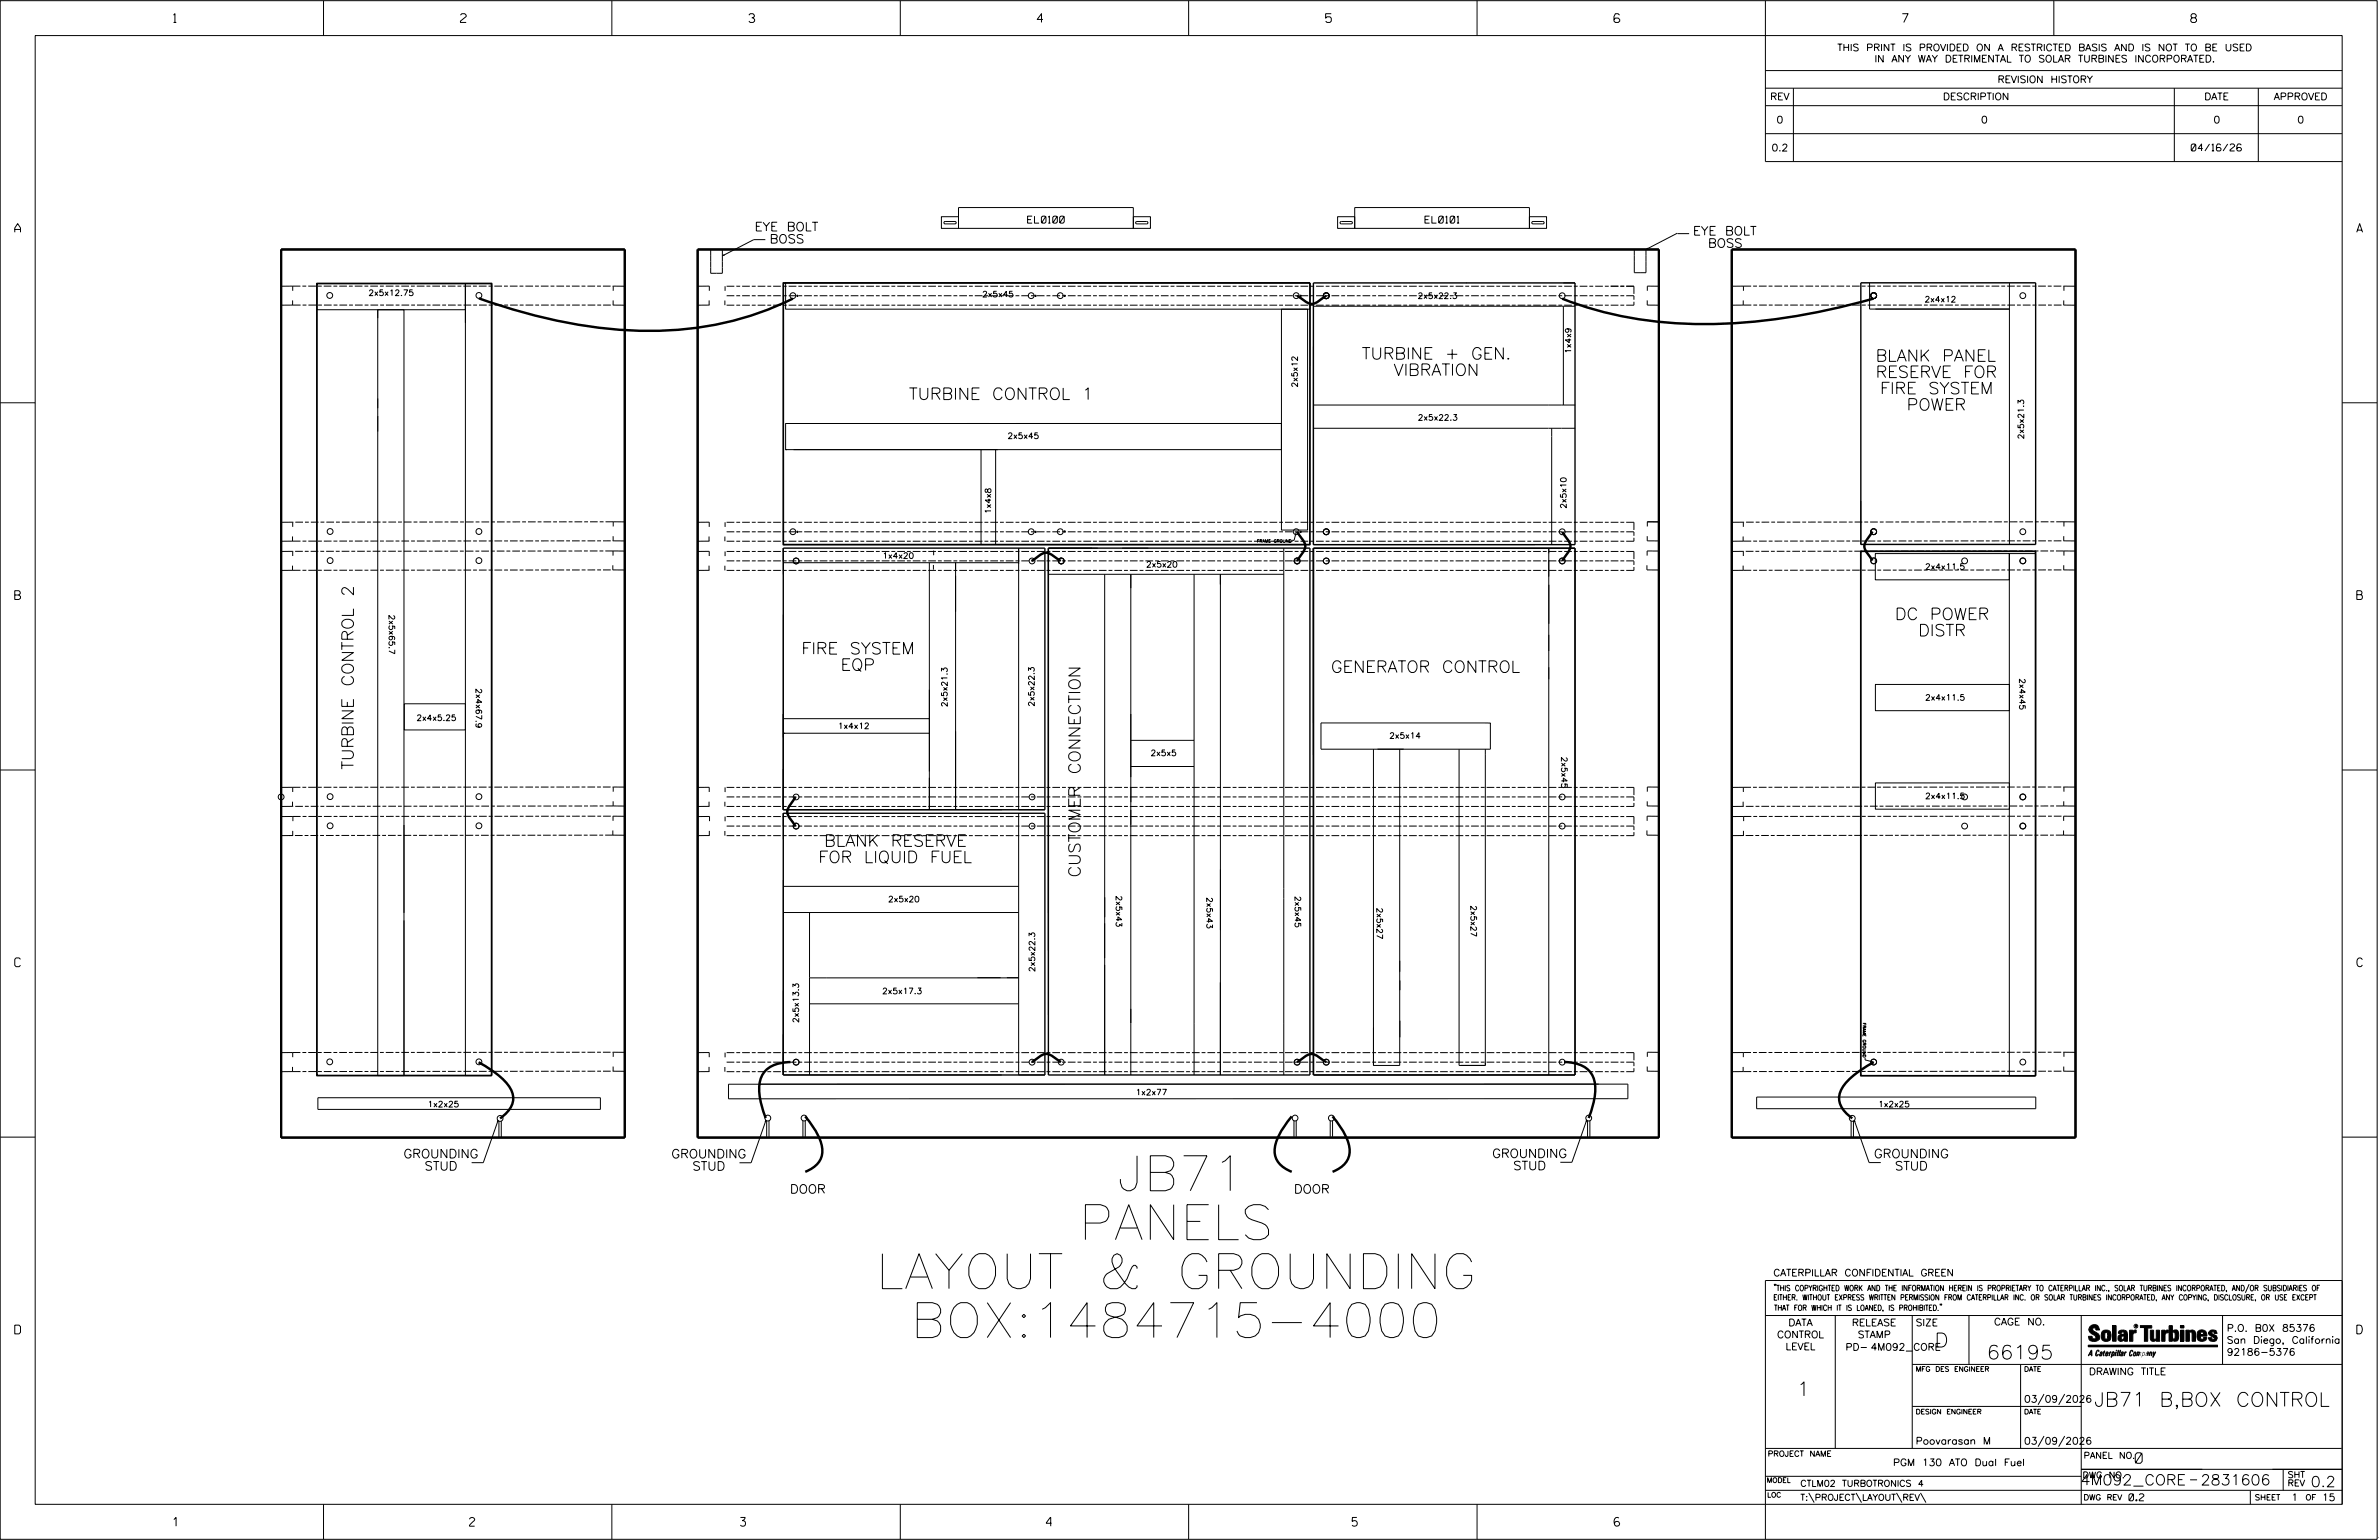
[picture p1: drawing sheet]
<svg xmlns="http://www.w3.org/2000/svg" width="864mm" height="559mm" viewBox="0 0 864 559" stroke-linecap="round" stroke-linejoin="round" font-family="sans-serif">
<defs><g id="words">
<g font-size="12.7">
<text x="405.5" y="432.1">JB71</text>
<text x="391.6" y="449.8">PANELS</text>
<text x="317.9" y="467.6">LAYOUT &amp; GROUNDING</text>
<text x="330.6" y="485.4">BOX:1484715-4000</text>
</g>
<g font-size="5.1">
<text x="702.3" y="488.8">D</text>
<text x="721.2" y="493.2">66195</text>
<text x="652.2" y="506.5">1</text>
<text x="760.2" y="510.3">JB71 B,BOX CONTROL</text>
</g>
<g font-size="4.2">
<text x="494.3" y="130.4">TURBINE + GEN.</text>
<text x="680.9" y="131.1">BLANK PANEL</text>
<text x="505.9" y="136.3">VIBRATION</text>
<text x="680.9" y="137">RESERVE FOR</text>
<text x="682.5" y="143">FIRE SYSTEM</text>
<text x="329.9" y="145">TURBINE CONTROL 1</text>
<text x="692.2" y="148.9">POWER</text>
<text x="687.9" y="224.8">DC POWER</text>
<text x="696.3" y="230.8">DISTR</text>
<text x="290.9" y="237.4">FIRE SYSTEM</text>
<text x="305.1" y="243.3">EQP</text>
<text x="483.1" y="244">GENERATOR CONTROL</text>
<text x="128.3" y="279.3" transform="rotate(-90 128.3 279.3)">TURBINE CONTROL 2</text>
<text x="299.2" y="307.1">BLANK RESERVE</text>
<text x="297.1" y="313">FOR LIQUID FUEL</text>
<text x="392.2" y="318.4" transform="rotate(-90 392.2 318.4)">CUSTOMER CONNECTION</text>
</g>
<g font-size="3.8">
<text x="775.1" y="531">0</text>
<text x="755.2" y="538.9">4M092_CORE</text>
<text x="798.8" y="538.9">2831606</text>
<text x="838.8" y="539.5">0.2</text>
</g>
<g font-size="3.2">
<text x="63" y="8.2">1</text>
<text x="167.2" y="8.2">2</text>
<text x="271.8" y="8.2">3</text>
<text x="376.5" y="8.2">4</text>
<text x="481.2" y="8.2">5</text>
<text x="690.6" y="8.2">7</text>
<text x="795.3" y="8.2">8</text>
<text x="274" y="83.8">EYE BOLT</text>
<text x="5.4" y="84.3">A</text>
<text x="279.4" y="88.2">BOSS</text>
<text x="614.6" y="85.3">EYE BOLT</text>
<text x="620" y="89.8">BOSS</text>
<text x="855.5" y="84.3">A</text>
<text x="5.4" y="217.5">B</text>
<text x="855.6" y="217.5">B</text>
<text x="5.4" y="350.8">C</text>
<text x="855.6" y="350.8">C</text>
<text x="146.5" y="420.2">GROUNDING</text>
<text x="154.1" y="424.6">STUD</text>
<text x="243.7" y="420.2">GROUNDING</text>
<text x="251.3" y="424.7">STUD</text>
<text x="541.7" y="420.1">GROUNDING</text>
<text x="549.3" y="424.5">STUD</text>
<text x="680.3" y="420.2">GROUNDING</text>
<text x="687.9" y="424.6">STUD</text>
<text x="286.8" y="433">DOOR</text>
<text x="469.7" y="433">DOOR</text>
<text x="5.4" y="484">D</text>
<text x="855.6" y="484">D</text>
<text x="62.8" y="553.8">1</text>
<text x="170.4" y="553.8">2</text>
<text x="268.8" y="553.8">3</text>
<text x="379.8" y="553.8">4</text>
<text x="490.8" y="553.8">5</text>
<text x="585.9" y="553.8">6</text>
</g>
<g font-size="2.5">
<text x="666.9" y="18.5">THIS PRINT IS PROVIDED ON A RESTRICTED BASIS AND IS NOT TO BE USED</text>
<text x="680.5" y="22.6">IN ANY WAY DETRIMENTAL TO SOLAR TURBINES INCORPORATED.</text>
<text x="725.1" y="30">REVISION HISTORY</text>
<text x="642.6" y="36.3">REV</text>
<text x="705.3" y="36.3">DESCRIPTION</text>
<text x="800.2" y="36.3">DATE</text>
<text x="825.4" y="36.3">APPROVED</text>
<text x="644.9" y="44.7">0</text>
<text x="719.1" y="44.7">0</text>
<text x="803.5" y="44.7">0</text>
<text x="834" y="44.7">0</text>
<text x="643.1" y="54.8">0.2</text>
<text x="795.4" y="54.8">04/16/26</text>
<text x="373" y="81">EL0100</text>
<text x="517.3" y="81">EL0101</text>
<text x="643.8" y="463">CATERPILLAR CONFIDENTIAL GREEN</text>
<text x="645.1" y="485.5">CONTROL</text>
<text x="649.2" y="481.1">DATA</text>
<text x="672.3" y="481.1">RELEASE</text>
<text x="674.4" y="485.5">STAMP</text>
<text x="695.4" y="481.1">SIZE</text>
<text x="723.8" y="480.8">CAGE NO.</text>
<text x="808.4" y="483.1">P.O. B0X 85376</text>
<text x="648.2" y="489.8">LEVEL</text>
<text x="669.9" y="490">PD- 4M092_CORE</text>
<text x="808.4" y="487.5">San Diego, California</text>
<text x="808.4" y="491.8">92186-5376</text>
<text x="758.3" y="498.9">DRAWING TITLE</text>
<text x="734.8" y="508.9">03/09/2026</text>
<text x="695.4" y="524.1">Poovarasan M</text>
<text x="734.8" y="524.1">03/09/2026</text>
<text x="687.2" y="531.9">PGM 130 ATO Dual Fuel</text>
<text x="772.8" y="544.6">0.2</text>
<text x="831.8" y="544.6">1</text>
<text x="842.9" y="544.6">15</text>
</g>
<g font-size="2.3">
<text x="756.4" y="529.2">PANEL NO.</text>
<text x="653.5" y="539.4">CTLM02 TURBOTRONICS 4</text>
<text x="756" y="536.3">DWG NO.</text>
<text x="830.4" y="539.3">REV</text>
<text x="830.4" y="536.2">SHT</text>
<text x="653.5" y="544.5">T:\PROJECT\LAYOUT\REV\</text>
</g>
<g font-size="2.1">
<text x="133.7" y="107.3">2x5x12.75</text>
<text x="356.5" y="107.8">2x5x45</text>
<text x="514.6" y="108.4">2x5x22.3</text>
<text x="698.6" y="109.6">2x4x12</text>
<text x="570.3" y="128.4" transform="rotate(-90 570.3 128.4)">1x4x9</text>
<text x="471" y="140.6" transform="rotate(-90 471 140.6)">2x5x12</text>
<text x="514.7" y="152.5">2x5x22.3</text>
<text x="365.7" y="159.2">2x5x45</text>
<text x="734.7" y="159.4" transform="rotate(-90 734.7 159.4)">2x5x21.3</text>
<text x="568.6" y="184.6" transform="rotate(-90 568.6 184.6)">2x5x10</text>
<text x="359.7" y="186.5" transform="rotate(-90 359.7 186.5)">1x4x8</text>
<text x="320.3" y="202.7">1x4x20</text>
<text x="416" y="205.9">2x5x20</text>
<text x="698.8" y="206.7">2x4x11.5</text>
<text x="141.2" y="223" transform="rotate(90 141.2 223)">2x5x65.7</text>
<text x="172.7" y="249.8" transform="rotate(90 172.7 249.8)">2x4x67.9</text>
<text x="733.1" y="246.1" transform="rotate(90 733.1 246.1)">2x4x45</text>
<text x="343.9" y="256.6" transform="rotate(-90 343.9 256.6)">2x5x21.3</text>
<text x="375.5" y="256.4" transform="rotate(-90 375.5 256.4)">2x5x22.3</text>
<text x="698.8" y="254.1">2x4x11.5</text>
<text x="151.2" y="261.5">2x4x5.25</text>
<text x="304.2" y="264.4">1x4x12</text>
<text x="504.3" y="268">2x5x14</text>
<text x="417.7" y="274.3">2x5x5</text>
<text x="566.8" y="274.6" transform="rotate(90 566.8 274.6)">2x5x45</text>
<text x="698.8" y="289.9">2x4x11.5</text>
<text x="322.4" y="327.3">2x5x20</text>
<text x="405.1" y="325" transform="rotate(90 405.1 325)">2x5x43</text>
<text x="438" y="325.5" transform="rotate(90 438 325.5)">2x5x43</text>
<text x="470.1" y="325.1" transform="rotate(90 470.1 325.1)">2x5x45</text>
<text x="499.8" y="329.4" transform="rotate(90 499.8 329.4)">2x5x27</text>
<text x="533.9" y="328.5" transform="rotate(90 533.9 328.5)">2x5x27</text>
<text x="375.7" y="352.7" transform="rotate(-90 375.7 352.7)">2x5x22.3</text>
<text x="320.2" y="360.7">2x5x17.3</text>
<text x="289.9" y="371.2" transform="rotate(-90 289.9 371.2)">2x5x13.3</text>
<text x="155.2" y="401.7">1x2x25</text>
<text x="412.2" y="397.4">1x2x77</text>
<text x="681.8" y="401.7">1x2x25</text>
</g>
<g font-size="2">
<text x="643.8" y="468.4">&quot;THIS COPYRIGHTED WORK AND THE INFORMATION HEREIN IS PROPRIETARY TO CATERPILLAR INC., SOLAR TURBINES INCORPORATED, AND/OR SUBSIDIARIES OF</text>
<text x="643.8" y="471.8">EITHER. WITHOUT EXPRESS WRITTEN PERMISSION FROM CATERPILLAR INC. OR SOLAR TURBINES INCORPORATED, ANY COPYING, DISCLOSURE, OR USE EXCEPT</text>
<text x="644" y="475.6">THAT FOR WHICH IT IS LOANED, IS PROHIBITED.&quot;</text>
<text x="641.7" y="528.5">PROJECT NAME</text>
<text x="756.3" y="544.3">DWG REV</text>
<text x="818.5" y="544.3">SHEET</text>
<text x="836.9" y="544.3">OF</text>
</g>
<g font-size="1.8">
<text x="695.4" y="497.6">MFG DES ENGINEER</text>
<text x="734.8" y="497.6">DATE</text>
<text x="695.4" y="513.1">DESIGN ENGINEER</text>
<text x="734.8" y="513.1">DATE</text>
<text x="641.3" y="538">MODEL</text>
<text x="641.5" y="543.3">LOC</text>
</g>
<g font-size="1.1">
<text x="456.3" y="196.9">FRAME GROUND</text>
<text x="676.2" y="371.1" transform="rotate(90 676.2 371.1)">FRAME GROUND</text>
</g>
<text font-size=".9" x="775.1" y="481.7">R</text>
<text font-size=".5" x="386.4" y="193.1">D</text>
</g></defs>
<g fill="none" stroke="#000" stroke-width=".36">
<path d="M.1 .2h862.8v558.4h-862.8zM12.8 12.9h837.4v533h-837.4zM117.4 .2v12.7M222.1 .2v12.7M326.8 .2v12.7M431.5 .2v12.7M536.2 .2v12.7M587.9 5.5l-.5-.5h-1l-.5 1v1.7l.5 .4h1l.6-.4v-.6l-.6-.5h-1l-.5 .5M640.9 .2v58.4h209.3M745.6 .2v12.7M640.9 25.6h209.3M640.9 32h209.3"/>
<path d="M640.9 38.3h209.3M651 32v26.6M789.3 32v26.6M819.8 32v26.6M640.9 48.5h209.3M341.7 78.6h6.2v4.3h-6.2zM347.9 75.3h63.5v7.6h-63.5zM411.4 78.6h6.2v4.3h-6.2zM485.6 78.6h6.2v4.3h-6.2zM491.8 75.3h63.4v7.6h-63.4zM555.2 78.6h6.2v4.3h-6.2zM258 90.7v8.5h4.2v-8.5"/>
<path d="M277.8 87h-4.2l-11.4 5.9M342.9 80.4h3.8l.4 .4-.4 .4h-3.6l-.4-.2zM412.5 80.4h3.8l.4 .4-.4 .4h-3.6l-.4-.2zM486.7 80.4h3.8l.4 .4-.4 .4h-3.6l-.5-.4zM556.3 80.4h3.8l.4 .4-.4 .4h-3.6l-.5-.4zM608.9 84.6l-11.4 5.9v8.5h-4.2v-8.5M608.9 84.8h4.3M102.1 103.9l4.2-.1v1.7M106.2 109v1.7M106.3 110.7h-4.2M115 102.9h53.9v9.5h-53.9zM137.1 112.4v277.9h9.5v-56.3"/>
<path d="M137.1 115.4v-3h9.5v277.9M168.9 102.9v287.4h9.6v-287.4h-9.6v14.2M222.6 109v1.7h4.2M226.8 103.9l-4.2-.1v1.7M253.3 103.9l4.2-.1v1.7M257.4 109v1.7M257.6 110.7h-4.3M263.1 109v1.7M263.2 103.9v1.7M285.2 102.7h190.3v9.5h-190.3zM289.3 107.1l.3 .1-.1 .4zM375.8 107.1l.3 .1-.1 .4z"/>
<path d="M386.4 107.1l.3 .1-.1 .4h-.2zM465.2 112.2h9.5v80.1h-9.5zM472 107.1l.3 .1-.1 .4h-.2zM476.8 111.1h94.9M532.3 102.7h.2M567.5 102.7h4.2M567.5 111.1v35.9M598 109v1.7h4.2M602.2 103.9l-4.2-.1v1.7M628.6 103.9l4.3-.1v1.7M632.8 109v1.7M633 110.7h-4.3"/>
<path d="M678.7 102.6v9.5h50.7M729.4 102.6v95M749.2 109v1.7h4.2M753.5 103.9l-4.3-.1v1.7M476.8 125.7v71.9h80.3M.1 146.2h12.7M137.1 144.6v3.5M137.1 151v5.6M351 153.7h8.2M368.8 153.7h96.4v9.5h-180M465.2 153.7h-180v9.5h.5M476.7 155.4h95"/>
<path d="M476.7 147h95M563.3 155.4v42.3M850.2 146.2h12.7M288 163.2h74.2M356.1 163.2v34.4M361.4 163.2v34.4M102 189.5h4.3v1.7M106.2 194.7v1.7M106.3 196.4h-4.2M222.6 194.6v1.7h4.2M226.8 200l-4.3-.1v1.7M226.8 189.4l-4.2-.1v1.7"/>
<path d="M253.2 189.5h4.3v1.7M257.4 194.7v1.7M257.5 196.4h-4.2M263.1 194.7v1.7M263.2 189.5v1.7M284.3 198.9v9.5M284.3 197.6h.9M289.3 192.7l.3 .2-.1 .4zM338.9 199.8v1.7M369.8 198.9v94.9h9.5M375.8 192.7l.3 .2-.1 .4zM398.5 198.9h-17.9v169.4"/>
<path d="M407.3 198.9h9.5M466 198.9v191.2M470.5 193.1l-.7 3h-.7M472 192.7l.3 .1-.1 .5h-.2zM476.8 198.9v75.1M562.2 198.9v191.2M598 194.6v1.7h4.2M602.2 200l-4.3-.1v1.7M602.2 189.4l-4.2-.1v1.7M628.6 189.5h4.2v1.7M632.8 194.7v1.7M632.9 196.4h-4.2"/>
<path d="M675.5 181.7v15.9h51M749.1 199.9l4.3 .1M749.2 194.6v1.7h4.2M749.2 199.9v1.7M753.5 189.4l-4.3-.1v1.7M102 200.1h4.3v1.7M106.2 205.2v1.7M106.3 206.9l-4.2 .1M222.5 205.1v1.7h4.2M253.2 200.1h4.3v1.7M257.4 205.2v1.7M257.5 206.9l-4.2 .1"/>
<path d="M263.1 205.3v1.7M263.2 200.1v1.7M284.3 204.2h85.5M337.4 204.2v89.6M338.8 205v1.7M346.9 204.2v89.6M380.6 208.4h85.4M401 208.4v181.7M410.5 208.4v181.7M433.5 208.4v181.7M443 208.4v3.7M443 208.4v181.7"/>
<path d="M562.3 212.2v14.1M597.9 205.1v1.7h4.2M628.6 200.1h4.2v1.7M632.8 205.2v1.7M632.9 206.9l-4.2 .1M680.8 200.9h48.6v9.5h-48.6zM729.4 200.9h9.5v189.4h-9.5zM749.1 206.8h4.2M749.2 205.1v1.7M284.3 223v70.8h79.3M102.1 258.4v154.4M146.8 255.4h22.1v9.5h-22.1z"/>
<path d="M628.6 258.4v154.4M680.8 248.4h48.6v9.5h-48.6zM.1 279.4h12.7M284.3 266.1h53.1M284.3 260.8h53.1M410.5 268.6h23M410.5 278.1h23M479.5 262.3l61.5 .1v9.5h-61.5zM498.6 271.9v114.7h9.5v-114.7M529.7 271.9v114.7h9.5v-114.7M850.2 279.4h12.7M102 285.7h4.3v1.7"/>
<path d="M102.1 296.3h4.2v1.7M106.2 290.9v1.7M106.3 292.6h-4.2M146.6 299.4v31.9M222.6 290.8v1.7h4.2M226.8 296.2h-4.3v1.7M226.8 285.6h-4.2v1.7M253.2 285.7h4.3v1.7M253.3 296.3h4.3v1.7M257.4 290.9v1.7M257.5 292.6h-4.2M263.1 290.9v1.7"/>
<path d="M263.2 285.7v1.7M263.2 296.3v1.7M284.3 295.1v9.5M369.8 295.1v95h9.5M410.5 285.6v5.5M598 290.8v1.7h4.2M602.2 296.2h-4.3v1.7M602.2 285.6h-4.2v1.7M628.6 285.7h4.2v1.7M628.7 296.3h4.3v1.7M632.8 290.9v1.7M632.9 292.6h-4.2"/>
<path d="M680.8 284.1h48.6v9.5h-48.6zM749.2 290.8v1.7h4.2M753.4 296.2h-4.3v1.7M753.5 285.6h-4.3v1.7M106.3 301.5v1.7M106.4 303.2h-4.2M222.5 301.3v1.7l4.2 .1M257.5 301.5v1.7M257.6 303.2h-4.2M263.1 301.5v1.7M284.3 319.2v70.9h79.3M597.9 301.3v1.7l4.2 .1"/>
<path d="M632.9 301.5v1.7M633 303.2h-4.2M749.1 301.3v1.7l4.2 .1M284.3 321.6h85.5M284.3 331.1h85.5M293.9 331.1v59M293.9 354.8h75.9M354.8 354.8h8.5M365.5 354.8h4.3M443 356.4v33.7M508.1 352.6h.1M508.2 355.8v3.5"/>
<path d="M293.9 364.2h75.9M508.2 370.3v6.1M102 382l4.3-.1v1.7M106.2 387.1v1.7M106.3 388.8l-4.2 .1M115.4 398.3h102.5v4.3h-102.5zM222.6 387v1.7h4.2M226.8 381.8h-4.2v1.7M253.2 382l4.3-.1v1.7M257.4 387.1v1.7M257.5 388.8l-4.2 .1M263.1 387.2v1.7"/>
<path d="M263.2 382v1.6M264.4 393.4h326.5v5.3h-326.5zM598 387v1.7h4.2M602.2 381.8h-4.2v1.7M628.6 382l4.2-.1v1.7M632.8 387.1v1.7M632.9 388.8l-4.2 .1M637.7 398.1h101.3v4.2h-101.3zM677.1 383.9v.7l2.9 .8M749.2 387v1.7h4.2M753.5 381.8h-4.3v1.7M.1 412.6h12.7"/>
<path d="M180.5 407l.3-.4-.1 .5M180.8 406.6l-5.4 15.3h-4.2M181.1 406.8v5.8M182 406.8v5.8M277.7 407l.3-.4v.5M278 406.6l-5.3 15.3h-4.3M278.3 406.7v5.8M279.2 406.7v5.8M291.5 406.7v5.8M292.3 406.7v5.8M469.7 406.7v5.8M470.5 406.7v5.8"/>
<path d="M482.9 406.7v5.8M483.7 406.7v5.8M575.7 406.9l.3-.5-.1 .6M576 406.4l-5.4 15.3h-4.2M576.3 406.7v5.8M577.1 406.7v5.8M672 406.8v5.8M672.8 406.8v5.8M673.1 406.5l5.4 15.4h4.2M673.5 407l-.4-.5 .1 .6M850.2 412.6h12.7M640.9 477.3h209.3"/>
<path d="M644.2 466.1l-.1 .4M644.7 466.1l-.2 .4M666.2 477.3v48.3M694.2 477.3v48.3M704.4 473.3l-.1 .4M704.8 473.3l-.1 .4M714.8 477.3v17.8M755.5 477.3v68.6M806.8 477.3v17.8M816.5 466l-1.4 3.1M850.2 464.6h-209.3v94M850.2 464.8v81.1"/>
<path d="M694.2 495.1h156M733.5 495.1v30.5M758.6 481.4a2.02 2.02 0 0 1 3.1-.1l.5 1.3h-1.3l-.2-.6-.4-.2-.6 .1-.1 .4 .4 .7a2.46 2.46 0 0 1 2.2 2.9 2.83 2.83 0 0 1-3.8 .3l-.3-1.3h1.3l.2 .7 .6 .3 .5-.2 .2-.5-.4-.6-1.9-1.2-.4-.9zM759.2 491.3h-.7l.7-1.2v1.9h.2l-.1-2.1-1.3 2.1 .5-.5h.7M761.3 490l.3-.2 .4 .3-.1 .3-.3-.4-.4 .3-.3 1.6h.4l.4-.5-.3 .6-.4 .1-.3-.4zM762.6 490.6l.5-.1-.1 1.4h-.9a.74 .74 0 0 1 .9-.8l-.3 .7-.5 .1 .2-.5 .6-.2v-.5l-.7 .2zM763 483.2a2.17 2.17 0 0 1 3.1 0l.3 1.4-.3 1.5a2.17 2.17 0 0 1-3.1 0l-.3-1.5zM763.6 490.5l.4-.4 .2 .6h-.3l-.3 .9 .2 .4-.3-.1zM764.1 483.7l.5-.4 .4 .3v2.2l-.4 .2-.5-.2zM764.6 491.1l.6 .2v-.7l-.4-.1-.4 .6-.1 .8h.6M764.6 491.1l-.1 .8h.4M764.6 482.6v.8"/>
<path d="M764.8 490.7l.4 .1v.3h-.6zM765 491.5l-.1 .4zM766 490.5l-.5 1.5zM766 490.8l.4-.3-.4 .4M766.9 481h1.3v5.7h-1.3zM767 490.8l.5 .1-.3 .8-.4 .2zM767.3 490.5h-.5l-.5 2M767.3 490.5a.8 .8 0 0 1 .2 1 .8 .8 0 0 1-.9 .4l-.1 .6M767.3 490.5l-.1 .2M768.1 490.5l-.4 1.5zM768.2 489.9h.3l-.1 .2h-.2zM769 489.9l-.5 2.1z"/>
<path d="M769.7 489.9l-.6 2.1zM770.1 491.4l.5-.3-.5 .8zM770.4 491.9h.1M770.6 491.1l.1-.4-.7 .2 .1-.3 .6-.1 .2 .3-.5 1.1M770.6 491.1a.74 .74 0 0 0-.8 .8h.6M771 484.8h-.7l-.3 .6 .4 .7 .5-.3 .1-2.4h-.8l-.1 .4h-1.2a1.71 1.71 0 0 1 1.8-1.3 1.71 1.71 0 0 1 1.6 1.4v2.8h-1.1l-.1-.6M771 484.2l-1.5 .1a1.41 1.41 0 0 0 0 2.4l.5 .1 1.1-.7M771.2 486.1h-.1M771.4 490.5l.1 .3 .4-.3-.9 1.5zM771.5 490.8h.1M773 482.7h1.2v.5l.5-.5 .7-.1v1h-.6l-.5 .4-.1 2.7h-1.2zM773.3 490.3l.6-.4 .4 .2-.1 .4-.3-.4a1.28 1.28 0 0 0-.5 1.8l.6-.4-.1 .4-.8 .1z"/>
<path d="M774.7 490.8l.5-.3a.88 .88 0 0 1 .2 .9 .88 .88 0 0 1-.7 .7l-.2-.2zM774.8 490.9h.5l-.3 1h-.3l-.2-.2zM775.2 490.5l-.1 .2M776.8 481h4.3v.9h-1.5v4.8h-1.3M776.8 490.6l-.8 .2v-.3l-.4 1.5 .8-1.3v1.3l.3-1.2M779.3 491.1h.4M779.6 490.5h.3l-.3 1.4M779.6 490.7h.2l-.1 .4M779.7 491.1l-.1 .4M779.7 491.1l-.4 .2M780.1 492l.4-1.5 .1 .3 .3-.3 .3 .2-.3 1.3v-1.3l-.7 1.3M780.6 482.7h1.2v2.7l.1 .4 .4 .3 .4-.7v-2.7h1.2l.1 4h-1.3v-.5l-1.1 .6-.7-.3-.3-.7z"/>
<path d="M781.6 492.5l1-2-.8 1.3-.2-1.3-.2 2M784.7 482.7h1.2v.5l.5-.5 .7-.1v1h-.5l-.6 .4-.1 2.7h-1.2zM787.4 481h1.2v2a1.4 1.4 0 0 1 2.2 .2l.1 1.4-.4 1.9-1.5 .1-.4-.5v-1l.5 .9 .5-.3v-2.1l-.5-.4-.5 .7v2.8h-1.2zM791.5 482.7h1.3v4h-1.3zM791.5 481h1.3v.9h-1.3zM793.5 482.7h1.3v.4l.7-.5 1.1 .2 .4 .6v3.3h-1.2l-.3-3.4-.7 .2v3.2h-1.3zM794.8 483.1h.1M797.7 483.2a1.92 1.92 0 0 1 2.4-.5 1.92 1.92 0 0 1 1 2.1h-2.3v.8l.6 .5 .5-.3v-.5h1.2a1.83 1.83 0 0 1-2.1 1.4 1.83 1.83 0 0 1-1.5-2.1zM798.8 484.2v.6M799.1 483.4h.6l.2 .8h-1.1zM804.6 482.9a1.84 1.84 0 0 0-2.9 .8 3.3 3.3 0 0 0 2.2 1.9l-.5 .5-.4-.3-.1-.4h-1.2l.1 .6a1.92 1.92 0 0 0 2.9 .4M804.9 483.8h-1.2l-.2-.6-.5 .1-.1 .3 .1 .3 1.8 .9"/>
<path d="M805.1 488.1h-47.1v.6h47.1M694.2 510.3h61.3M742 505.8l-2.2 3.9M749.5 505.8l-2.2 3.9M640.9 525.6h209.2M640.9 535.7h114.6M742 521.1l-2.2 3.8M749.5 521.1l-2.2 3.8M755.5 533.2h94.7M795 537h2.6M828.8 533.2v7.6M117.4 545.9v12.7"/>
<path d="M222.1 545.9v12.7M326.8 545.9v12.7M431.5 545.9v12.7M536.2 545.9v12.7M640.9 540.8h209.3M656.6 541.7l2 3.5M673.8 541.7l1.9 3.5M688.4 541.7l2 3.5M697.2 541.7l1.9 3.5M816.9 541v4.9M863.5 557.9h.1"/>
<circle cx="119.7" cy="107.2" r="1.05"/>
<circle cx="173.8" cy="107.2" r="1.06"/>
<circle cx="287.8" cy="107.3" r="1.06"/>
<circle cx="374.3" cy="107.3" r="1.06"/>
<circle cx="384.9" cy="107.3" r="1.06"/>
<circle cx="470.5" cy="107.3" r="1.06"/>
<circle cx="481.4" cy="107.3" r="1.06"/>
<circle cx="567.1" cy="107.3" r="1.06"/>
<circle cx="680.2" cy="107.3" r="1.06"/>
<circle cx="680.2" cy="107.3" r="1.05"/>
<circle cx="734.3" cy="107.3" r="1.06"/>
<circle cx="119.8" cy="192.9" r="1.06"/>
<circle cx="173.8" cy="192.9" r="1.06"/>
<circle cx="287.8" cy="192.9" r="1.06"/>
<circle cx="374.3" cy="192.9" r="1.06"/>
<circle cx="384.9" cy="192.9" r="1.06"/>
<circle cx="470.5" cy="192.9" r="1.06"/>
<circle cx="481.4" cy="193" r="1.05"/>
<circle cx="567.1" cy="193" r="1.05"/>
<circle cx="680.2" cy="192.9" r="1.05"/>
<circle cx="734.3" cy="192.9" r="1.06"/>
<circle cx="119.8" cy="203.4" r="1.06"/>
<circle cx="173.8" cy="203.4" r="1.06"/>
<circle cx="289" cy="203.6" r="1.06"/>
<circle cx="374.6" cy="203.6" r="1.06"/>
<circle cx="385.2" cy="203.5" r="1.06"/>
<circle cx="470.9" cy="203.6" r="1.06"/>
<circle cx="481.4" cy="203.6" r="1.06"/>
<circle cx="481.4" cy="203.5" r="1.05"/>
<circle cx="567.1" cy="203.6" r="1.06"/>
<circle cx="680.2" cy="203.5" r="1.05"/>
<circle cx="680.2" cy="203.5" r="1.06"/>
<circle cx="713.2" cy="203.5" r="1.06"/>
<circle cx="734.3" cy="203.5" r="1.05"/>
<circle cx="102.1" cy="289.2" r="1.05"/>
<circle cx="119.8" cy="289.1" r="1.06"/>
<circle cx="119.8" cy="299.6" r="1.06"/>
<circle cx="173.8" cy="299.6" r="1.06"/>
<circle cx="173.8" cy="289.1" r="1.06"/>
<circle cx="289" cy="299.8" r="1.06"/>
<circle cx="289" cy="289.2" r="1.05"/>
<circle cx="374.6" cy="299.8" r="1.06"/>
<circle cx="374.7" cy="289.2" r="1.05"/>
<circle cx="567.1" cy="299.8" r="1.05"/>
<circle cx="567.1" cy="289.2" r="1.05"/>
<circle cx="713.2" cy="299.8" r="1.06"/>
<circle cx="713.2" cy="289.2" r="1.06"/>
<circle cx="734.3" cy="299.7" r="1.06"/>
<circle cx="734.3" cy="299.8" r="1.06"/>
<circle cx="734.3" cy="289.2" r="1.05"/>
<circle cx="119.7" cy="385.3" r="1.05"/>
<circle cx="173.8" cy="385.3" r="1.06"/>
<circle cx="289" cy="385.4" r="1.06"/>
<circle cx="374.6" cy="385.4" r="1.06"/>
<circle cx="385.2" cy="385.4" r="1.06"/>
<circle cx="470.9" cy="385.4" r="1.06"/>
<circle cx="470.9" cy="385.4" r="1.05"/>
<circle cx="481.4" cy="385.4" r="1.06"/>
<circle cx="481.4" cy="385.4" r="1.05"/>
<circle cx="567.1" cy="385.4" r="1.05"/>
<circle cx="680.2" cy="385.4" r="1.05"/>
<circle cx="734.3" cy="385.4" r="1.06"/>
<circle cx="181.5" cy="405.8" r="1.06"/>
<circle cx="278.7" cy="405.7" r="1.06"/>
<circle cx="291.9" cy="405.7" r="1.06"/>
<circle cx="470.1" cy="405.7" r="1.05"/>
<circle cx="483.3" cy="405.7" r="1.06"/>
<circle cx="576.7" cy="405.7" r="1.06"/>
<circle cx="672.4" cy="405.8" r="1.06"/>
<circle cx="775.4" cy="481.2" r=".69"/>
</g>
<g fill="#000">
<path d="M262.9 92.1l.2 .6-.9 .2zM598.1 89.9l.3 .5-.9 .1zM768.1 490.5l-.4 1.5zM768.2 489.9h.3l-.1 .2h-.2zM769 489.9l-.5 2.1zM769.7 489.9l-.6 2.1zM791.5 481h1.3v.9h-1.3zM791.5 482.7h1.3v4h-1.3zM758 488.1h47.1v.6h-47.1z"/>
<path d="M759.2 489.9l-1.2 2.1 .5-.5h.7v.5h.2zM759.2 490.1v1.2h-.7z" fill-rule="evenodd"/>
<path d="M758.6 481.4a2.02 2.02 0 0 1 3.1-.1l.5 1.3h-1.3l-.2-.6-.4-.2-.6 .1-.1 .4 .4 .7a2.46 2.46 0 0 1 2.2 2.9 2.83 2.83 0 0 1-3.8 .3l-.3-1.3h1.3l.2 .7 .6 .3 .5-.2 .2-.5-.4-.6-1.9-1.2-.4-.9z" fill-rule="evenodd"/>
<path d="M761.3 490l.3-.2 .4 .3-.1 .3-.3-.4-.4 .3-.3 1.6h.4l.4-.5-.3 .6-.4 .1-.3-.4z" fill-rule="evenodd"/>
<path d="M762.6 490.6l.5-.1-.1 1.4h-.9a.74 .74 0 0 1 .9-.8l-.6 .3-.2 .5 .5-.1 .3-.6v-.5l-.7 .2z" fill-rule="evenodd"/>
<path d="M763.6 490.5l.4-.4 .2 .6h-.3l-.3 .9 .2 .4-.3-.1z" fill-rule="evenodd"/>
<path d="M764.8 490.5l.5 .3-.1 .5h-.6l.6-.2v-.3l-.4-.1-.3 1.2h.4l.3-.4-.6 .6-.3-.2v-.4z" fill-rule="evenodd"/>
<path d="M763 483.2a2.17 2.17 0 0 1 3.1 0l.3 1.4-.3 1.5a2.17 2.17 0 0 1-3.1 0l-.3-1.5zM764.1 483.7v2.1l.5 .2 .4-.2v-2.2l-.4-.3z" fill-rule="evenodd"/>
<path d="M766 490.5v.3l.4-.1-.4 .2-.5 1.1z" fill-rule="evenodd"/>
<path d="M766.8 490.5l-.5 2 .3-.6a.71 .71 0 0 0 .9-.5 .71 .71 0 0 0-.4-.9zM767 490.8l.5 .1-.3 .8-.4 .2z" fill-rule="evenodd"/>
<path d="M766.9 481h1.3v5.7h-1.3z" fill-rule="evenodd"/>
<path d="M770.1 490.6l.6-.1 .2 .3-.4 1.2-.5 .1-.2-.5 .3-.5h.5l-.7 .5v.3l.4-.1 .4-.9-.5-.2-.2 .2z" fill-rule="evenodd"/>
<path d="M769.4 482.8l-.5 1h1.2l.1-.4h.8v.8l-1.5 .1a1.41 1.41 0 0 0 0 2.4l.5 .1 1.1-.7 .1 .6h1.1v-2.8a1.79 1.79 0 0 0-2.4-1.2zM770.3 484.8h.7l-.1 1-.5 .3-.4-.7z" fill-rule="evenodd"/>
<path d="M771.4 490.5l.1 .3 .4-.3-.9 1.5z" fill-rule="evenodd"/>
<path d="M773 482.7h1.2v.5l.5-.5 .7-.1v1h-.6l-.5 .4-.1 2.7h-1.2z" fill-rule="evenodd"/>
<path d="M773.3 490.3l.6-.4 .4 .2-.1 .4-.3-.4a1.28 1.28 0 0 0-.5 1.8l.6-.4-.3 .5h-.6z" fill-rule="evenodd"/>
<path d="M774.7 490.8l-.2 1.1h.7a.96 .96 0 0 0 0-1.4zM774.8 490.9h.5l-.1 .6-.5 .4-.2-.2z" fill-rule="evenodd"/>
<path d="M776 490.5v.3l.4-.3 .2 .3 .7-.2-.3 1.4v-1.3l-.6 1.3v-1.3l-.8 1.3z" fill-rule="evenodd"/>
<path d="M776.8 481h4.3v.9h-1.5v4.8h-1.3v-4.8h-1.5z" fill-rule="evenodd"/>
<path d="M777.9 490.5l-.5 2 .3-.6a.71 .71 0 0 0 .9-.5 .71 .71 0 0 0-.4-.9zM778.1 490.8l.3-.1 .1 .4-.5 .8-.2-.5z" fill-rule="evenodd"/>
<path d="M779.3 490.6l.6-.1-.3 1.5-.7-.1a.67 .67 0 0 1 .8-.8l-.6 .3-.1 .5 .4-.1 .4-.9-.4-.2-.3 .2z" fill-rule="evenodd"/>
<path d="M780.5 490.5l.1 .3 .3-.3 .3 .2-.3 1.3v-1.3l-.8 1.3z" fill-rule="evenodd"/>
<path d="M780.6 482.7h1.2v2.7l.1 .4 .4 .3 .4-.7v-2.7h1.2l.1 4h-1.3v-.5l-1.1 .6-.7-.3-.3-.7z" fill-rule="evenodd"/>
<path d="M781.6 490.5l.2 1.3 .8-1.3-1.2 2z" fill-rule="evenodd"/>
<path d="M784.7 482.7h1.2v.5l.5-.5 .7-.1v1h-.5l-.6 .4-.1 2.7h-1.2z" fill-rule="evenodd"/>
<path d="M787.4 481h1.2v2a1.4 1.4 0 0 1 2.2 .2l.1 1.4-.4 1.9-1.5 .1-.4-.5v-1l.5 .9 .5-.3v-2.1l-.5-.4-.5 .7v2.8h-1.2z" fill-rule="evenodd"/>
<path d="M793.5 482.7h1.3v.4a1.29 1.29 0 0 1 2.2 .3v3.3h-1.2l-.3-3.4-.7 .2v3.2h-1.3z" fill-rule="evenodd"/>
<path d="M797.7 483.2a1.92 1.92 0 0 1 2.4-.5 1.92 1.92 0 0 1 1 2.1h-2.3v.8l.6 .5 .5-.3v-.5h1.2a1.83 1.83 0 0 1-2.1 1.4 1.83 1.83 0 0 1-1.5-2.1zM799.1 483.4l-.3 .8h1.1l-.2-.8z" fill-rule="evenodd"/>
<path d="M801.9 483.2a1.94 1.94 0 0 1 3 .1v.5h-1.2l-.2-.6-.5 .1-.1 .3 .1 .3 1.8 .9a1.2 1.2 0 0 1 .1 1.3 1.2 1.2 0 0 1-1.2 .7l-1.6-.4-.4-1h1.2l.1 .4 .4 .3 .5-.5a3.3 3.3 0 0 1-2.2-1.9z" fill-rule="evenodd"/>
<circle cx="761.4" cy="492" r=".07"/>
<circle cx="762.2" cy="485.1" r=".07"/>
<circle cx="769.3" cy="492" r=".07"/>
<circle cx="773.1" cy="486.7" r=".07"/>
<circle cx="791.5" cy="486.7" r=".07"/>
<circle cx="791.5" cy="481" r=".07"/>
<circle cx="794.8" cy="486.7" r=".07"/>
</g>
<path d="M102.1 90.5h124.7v322.3h-124.7zM253.3 90.5h348.9v322.3h-348.9zM628.6 90.5h124.8v322.3h-124.8z" fill="none" stroke="#000" stroke-width=".76" stroke-linecap="butt"/>
<path d="M115 102.9h63.5v287.4h-63.5zM284.3 102.7h191.2v94.9h-191.2zM476.8 198.9h94.9v191.2h-94.9zM738.9 390.3v-190.3h-63.4v190.3l63.4 .1" fill="none" stroke="#000" stroke-width=".63" stroke-linecap="butt"/>
<g fill="none" stroke="#000" stroke-width=".89" stroke-linecap="butt">
<path d="M173.8 108.3a183.6 183.6 0 0 0 66.6 11.7 114.6 114.6 0 0 0 47.4-11.7M470.9 107.3a14.2 14.2 0 0 0 5.3 3 14 14 0 0 0 5.2-3M680.2 108.3a215 215 0 0 1-75.3 8.7 134.1 134.1 0 0 1-37.8-8.6M470.9 193a14.6 14.6 0 0 1 3 5.2 14.8 14.8 0 0 1-3 5.4M567.1 193a14.6 14.6 0 0 1 3 5.2 14.8 14.8 0 0 1-3 5.4M679.7 192.9a14.6 14.6 0 0 0-2.9 5.3 14 14 0 0 0 2.9 5.2M374.5 203.6a14.3 14.3 0 0 1 5.2-3 15 15 0 0 1 5.4 3M288.8 289.2a14.3 14.3 0 0 0-3 5.4 13.6 13.6 0 0 0 3 5.2M173.7 385.4a29.3 29.3 0 0 1 11.6 9.6 6.9 6.9 0 0 1-1.4 8.8l-2.4 2M286.9 385.4a10.9 10.9 0 0 0-10.5 5.3 18.4 18.4 0 0 0 .8 12.8l.8 2.2M374.6 385.4a14 14 0 0 1 5.2-3 14.2 14.2 0 0 1 5.4 3M470.9 385.4a13.8 13.8 0 0 1 5.2-3 14.4 14.4 0 0 1 5.3 3"/>
<path d="M567.8 385.3a10.9 10.9 0 0 1 10.5 5.4 18.4 18.4 0 0 1-.8 12.8l-.8 2.2M680.2 385.4a29.2 29.2 0 0 0-11.6 9.6 6.9 6.9 0 0 0 1.4 8.7l2.4 2.1M292.3 405.1a23.2 23.2 0 0 1 6.2 11.9 7.6 7.6 0 0 1-4.8 7.6l-1.4 .6M468.9 405.1a23.2 23.2 0 0 0-6.2 11.9 7.6 7.6 0 0 0 4.8 7.6l1.4 .6M483.7 405.1a23.2 23.2 0 0 1 6.2 11.9 7.6 7.6 0 0 1-4.8 7.6l-1.4 .6"/>
</g>
<path d="M476.8 102.7h94.9v94.9h-94.9zM675.5 102.6h63.5v95h-63.5zM284.3 198.9h95v94.9h-95zM380.6 198.9h94.9v191.2h-94.9zM284.3 295.1h95v95h-95z" fill="none" stroke="#000" stroke-width=".51"/>
<g fill="none" stroke="#000" stroke-width=".36" stroke-dasharray="2.8 .7 1.4 .7" stroke-linecap="butt">
<path d="M106.3 103.8h116.3M106.3 110.7h116.3M593.1 103.9v6.8M593.1 103.9h-9.1M593.1 110.7h-329.9M593.1 103.9h-329.9M593.1 107.3h-329.9M632.9 103.8h116.3M633 110.7h116.2M106.3 196.4l116.3-.1M222.5 199.9l-116.2 .2M222.6 189.3l-116.3 .2"/>
<path d="M593.1 189.5v6.9M593.1 189.5h-329.9M593.1 196.4h-329.9M593.1 193h-329.9M632.9 196.4l116.3-.1M749.1 199.9l-116.3 .2M749.2 189.3l-116.4 .2M106.3 206.9l116.2-.1M593.1 200.1v6.9M593.1 207h-329.9M593.1 203.5h-329.9M593.1 200.1h-329.9"/>
<path d="M632.9 206.9l116.2-.1M106.3 285.7l116.3-.1M106.3 296.3l116.2-.1M222.6 292.5l-116.3 .1M593.1 289.2h-329.9M593.1 296.3v6.9M593.1 285.7v6.9M593.1 299.8h-329.9M593.1 296.3h-329.9M593.1 292.6h-329.9M593.1 285.7h-329.9M632.8 285.7l116.4-.1"/>
<path d="M633 296.3l116.1-.1M749.2 292.5l-116.3 .1M222.5 303l-118.2 .2M593.1 303.2h-329.9M749.1 303l-118.2 .2M106.3 381.9l116.3-.1M106.3 388.8l116.3-.1M593.1 385.4h-329.9M593.1 382v6.9M593.1 382h-329.9M593.1 388.9h-329.9M632.8 381.9l116.4-.1"/>
<path d="M632.9 388.8l116.3-.1"/>
</g>
<use href="#words"/>
</svg>
